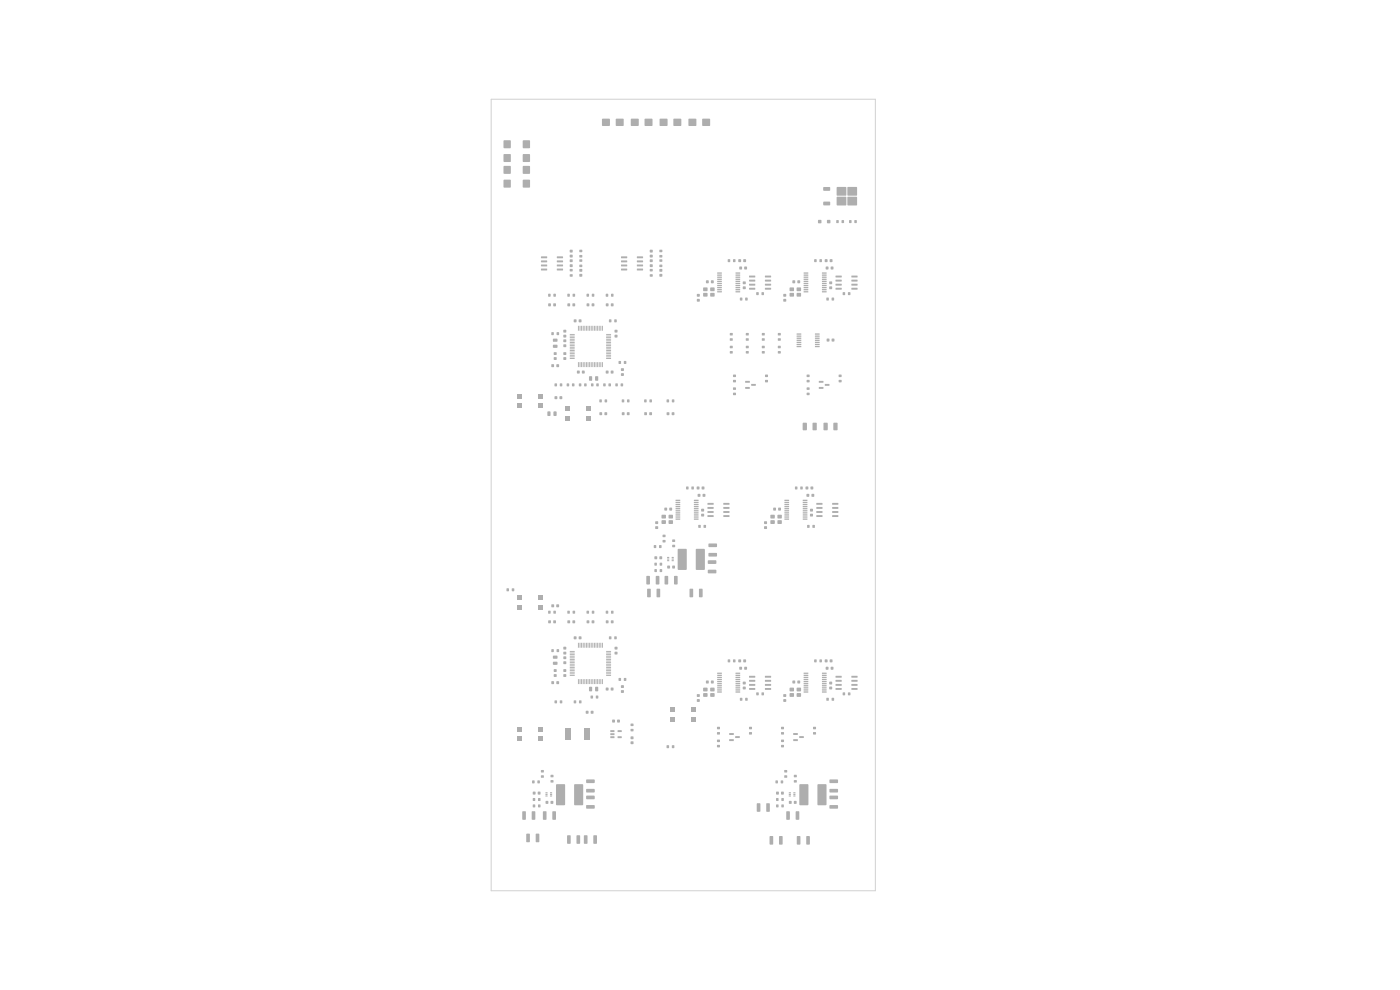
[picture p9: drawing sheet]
<svg xmlns="http://www.w3.org/2000/svg" width="297mm" height="210mm" viewBox="0 0 297 210" stroke-linecap="round" stroke-linejoin="round" font-family="sans-serif">
<g fill="#bbaaa4">
<path d="M165.7 155.3h.6v.5h-.6z"/>
<path d="M165.7 154.2h.6v.5h-.6z"/>
<path d="M141.4 158.1h.5v.6h-.5z"/>
<path d="M142.6 158.1h.4v.6h-.4z"/>
<path d="M119.5 75.8h.6v.5h-.6z"/>
<path d="M119.5 74.7h.6v.6h-.6z"/>
<path d="M117.2 172.1l.7 .1-.1 1.7-.6-.1z"/>
<path d="M115.2 172.1l.7 .1-.1 1.7-.6-.1z"/>
<path d="M117 70.5h.5v.6h-.5z"/>
<path d="M118.1 70.5h.5v.6h-.5z"/>
<path d="M117 128.2h.5v.6h-.5z"/>
<path d="M118 128.2h.6v.6h-.6z"/>
<path d="M124.4 167.4h1.7l.1 .6-1.8 .1z"/>
<path d="M124.4 165.4l1.7-.1 .1 .7-1.8 .1z"/>
<path d="M156.7 55h.5v.6h-.5z"/>
<path d="M157.7 55h.5v.6h-.5z"/>
<path d="M168.4 165.5h.6v.5h-.6z"/>
<path d="M168.4 164.4h.6v.5h-.6z"/>
<path d="M137.9 58.2h.5v.5h-.5z"/>
<path d="M137.9 57.1h.5v.4h-.5z"/>
<path d="M156.9 141.5h.5v.5h-.5z"/>
<path d="M157.9 141.5h.5v.5h-.5z"/>
<path d="M147.8 103.2h.6v.6h-.6z"/>
<path d="M148.9 103.2h.5v.6h-.5z"/>
<path d="M170.3 89.7l.9 .1-.1 1.5-.8-.1z"/>
<path d="M172.4 89.7l.9 .1-.1 1.5-.8-.1z"/>
<path d="M164.5 165.6h.5v.5h-.5z"/>
<path d="M165.7 165.6h.4v.5h-.4z"/>
<path d="M162.3 80.6h.6v.5h-.6z"/>
<path d="M162.3 79.5h.6v.5h-.6z"/>
<path d="M149.8 59.5h.5v.6h-.5z"/>
<path d="M150.9 59.5h.5v.6h-.5z"/>
<path d="M141.4 84.8h.5v.5h-.5z"/>
<path d="M142.6 84.8h.4v.5h-.4z"/>
<path d="M126.3 79.8l.6 .1-.1 .9-.5-.1z"/>
<path d="M125 79.8l.6 .1-.1 .9-.5-.1z"/>
<path d="M140 120.8h.4v.5h-.4z"/>
<path d="M138.9 120.8h.4v.5h-.4z"/>
<path d="M175.2 56.6h.5v.5h-.5z"/>
<path d="M176.3 56.6h.5v.5h-.5z"/>
<path d="M133.8 154.6h.6v.5h-.6z"/>
<path d="M133.8 153.5h.6v.5h-.6z"/>
<path d="M119.8 86.3h1v.9h-1z"/>
<path d="M124.3 86.3h1v.9h-1z"/>
<path d="M119.8 88.3h1v1h-1z"/>
<path d="M124.3 88.3h1v1h-1z"/>
<path d="M158.9 143.4h1.3v.3l-1.2 .1z"/>
<path d="M158.9 144.2h1.3v.4h-1.2z"/>
<path d="M158.9 145.1h1.3v.3l-1.2 .1z"/>
<path d="M158.9 146h1.3v.3h-1.2z"/>
<path d="M162.3 146h1.2l.1 .3h-1.3z"/>
<path d="M162.3 145.1h1.2l.1 .3-1.3 .1z"/>
<path d="M162.3 144.2h1.2l.1 .4h-1.3z"/>
<path d="M162.3 143.4h1.2l.1 .3-1.3 .1z"/>
<path d="M139.9 54.1h.6v.5h-.6z"/>
<path d="M139.9 53h.6v.5h-.6z"/>
<path d="M154.9 70.7h.5v.4h-.5z"/>
<path d="M154.9 71.8h.5v.4h-.5z"/>
<path d="M128.5 78.6h.6v.6h-.6z"/>
<path d="M129.6 78.6h.5v.6h-.5z"/>
<path d="M150.3 117.3h1.7l.1 .7-1.7 .1z"/>
<path d="M150.3 115.3h1.7l.1 .7h-1.7z"/>
<path d="M173.6 46.7h.6v.6h-.6z"/>
<path d="M175.5 46.7h.6v.6h-.6z"/>
<path d="M131.9 84.8h.5v.5h-.5z"/>
<path d="M133.1 84.8h.4v.5h-.4z"/>
<path d="M176 168.8h1.7l.1 .6-1.7 .1z"/>
<path d="M176 170.8h1.7l.1 .6-1.7 .1z"/>
<path d="M120.9 58.2h.6v.5h-.6z"/>
<path d="M120.9 57.1h.6v.4h-.6z"/>
<path d="M160.5 62h.4v.6h-.4z"/>
<path d="M161.6 62h.4v.6h-.4z"/>
<path d="M137.9 56.1h.5v.5h-.5z"/>
<path d="M137.9 55h.5v.6h-.5z"/>
<path d="M131.8 146.4h.5v.6h-.5z"/>
<path d="M131.8 145.4h.5v.5h-.5z"/>
<path d="M116.8 165.5h.6v.5h-.6z"/>
<path d="M116.8 164.4h.6v.5h-.6z"/>
<path d="M127.2 84.8h.4v.5h-.4z"/>
<path d="M128.3 84.8h.5v.5h-.5z"/>
<path d="M168.3 155.5h.9l.1 .4h-1z"/>
<path d="M168.3 156.8h.9l.1 .3-1 .1z"/>
<path d="M169.6 156.2h.9v.3l-.9 .1z"/>
<path d="M157.6 144.6h.6v.6h-.6z"/>
<path d="M157.6 145.7h.6v.5h-.6z"/>
<path d="M169 70.8l1-.1v.3h-1z"/>
<path d="M169 71.2h1v.2h-1z"/>
<path d="M169 71.6h1v.2l-1 .1z"/>
<path d="M169 72.1h1v.2h-1z"/>
<path d="M169 72.5h1v.2l-1 .1z"/>
<path d="M169 73l1-.1v.3h-1z"/>
<path d="M169 73.4h1v.2h-1z"/>
<path d="M172.9 73.4h.9l.1 .2h-1z"/>
<path d="M172.9 73l.9-.1 .1 .3h-1z"/>
<path d="M172.9 72.5h.9l.1 .2-1 .1z"/>
<path d="M172.9 72.1h.9l.1 .2h-1z"/>
<path d="M172.9 71.6h.9l.1 .2-1 .1z"/>
<path d="M172.9 71.2h.9l.1 .2h-1z"/>
<path d="M172.9 70.8l.9-.1 .1 .3h-1z"/>
<path d="M122.9 56.2h.6v.4h-.6z"/>
<path d="M122.9 55h.6v.5h-.6z"/>
<path d="M168.1 59.5h.6v.6h-.6z"/>
<path d="M169.2 59.5h.5v.6h-.5z"/>
<path d="M158.3 71.8h.5v.4h-.5z"/>
<path d="M158.3 70.7h.5v.4h-.5z"/>
<path d="M131.8 54.4h1.2l.1 .3-1.3 .1z"/>
<path d="M131.8 55.3h1.2l.1 .3h-1.3z"/>
<path d="M131.8 56.1h1.2l.1 .4h-1.3z"/>
<path d="M131.8 57h1.2l.1 .3-1.3 .1z"/>
<path d="M135.1 57h1.3v.3l-1.2 .1z"/>
<path d="M135.1 56.1h1.3v.4h-1.2z"/>
<path d="M135.1 55.3h1.3v.3h-1.2z"/>
<path d="M135.1 54.4h1.3v.3l-1.2 .1z"/>
<path d="M178.8 62h.5v.6h-.5z"/>
<path d="M179.9 62h.5v.6h-.5z"/>
<path d="M155.5 83.3h.6v.5h-.6z"/>
<path d="M155.5 82.2h.6v.5h-.6z"/>
<path d="M176 167.4h1.7l.1 .6-1.7 .1z"/>
<path d="M176 165.4l1.7-.1 .1 .7-1.7 .1z"/>
<path d="M125.9 177.2l.7 .1-.1 1.7-.6-.1z"/>
<path d="M123.9 177.2l.7 .1-.1 1.7-.6-.1z"/>
<path d="M172.5 155.3h.6v.5h-.6z"/>
<path d="M172.5 154.2h.6v.5h-.6z"/>
<path d="M177.4 46.7h.5v.6h-.5z"/>
<path d="M178.6 46.7h.4v.6h-.4z"/>
<path d="M116.2 87.3l.6 .1-.1 .8-.6-.1z"/>
<path d="M117.5 87.3l.6 .1-.1 .8-.6-.1z"/>
<path d="M131.8 79.2h.5v.5h-.5z"/>
<path d="M131.8 78.1h.5v.6h-.5z"/>
<path d="M116.3 131.6h.5v.6h-.5z"/>
<path d="M117.4 131.6h.5v.6h-.5z"/>
<path d="M131.3 76.6h.4v.6h-.4z"/>
<path d="M132.4 76.6h.4v.6h-.4z"/>
<path d="M171.9 108h.5v.5h-.5z"/>
<path d="M171.9 109h.5v.5h-.5z"/>
<path d="M177.5 39.7h2v1.8h-2z"/>
<path d="M177.5 41.8h2v1.7h-2z"/>
<path d="M179.8 39.7h2v1.8h-2z"/>
<path d="M179.8 41.8h2v1.7h-2z"/>
<path d="M174.7 39.7h1.3l.1 .7-1.4 .1z"/>
<path d="M174.7 42.8h1.3l.1 .7-1.4 .1z"/>
<path d="M116.3 64.4h.5v.5h-.5z"/>
<path d="M117.4 64.4h.5v.5h-.5z"/>
<path d="M131.3 143.8h.4v.6h-.4z"/>
<path d="M132.4 143.8h.4v.6h-.4z"/>
<path d="M152.1 155.3h.6v.5h-.6z"/>
<path d="M152.1 154.2h.6v.5h-.6z"/>
<path d="M168.7 103.2h.4v.6h-.4z"/>
<path d="M169.8 103.2h.5v.6h-.5z"/>
<path d="M116.7 168.8l.4-.1v.2l-.4 .1z"/>
<path d="M116.7 168.4h.4v.2h-.4z"/>
<path d="M116.7 168.1h.4v.2h-.4z"/>
<path d="M115.7 168.1h.4l.1 .2h-.5z"/>
<path d="M115.7 168.4h.4l.1 .2h-.5z"/>
<path d="M115.7 168.8l.4-.1 .1 .2-.5 .1z"/>
<path d="M124.5 64.4h.5v.5h-.5z"/>
<path d="M125.5 64.4h.6v.5h-.6z"/>
<path d="M141.5 87.5h.5v.5h-.5z"/>
<path d="M142.5 87.5h.5v.5h-.5z"/>
<path d="M160.5 146.9h.4v.6h-.4z"/>
<path d="M161.6 146.9h.4v.6h-.4z"/>
<path d="M133.9 25.2h1.6v1.5h-1.6z"/>
<path d="M136.8 25.2h1.6v1.5h-1.6z"/>
<path d="M142.6 115.6h.6v.5h-.6z"/>
<path d="M142.6 114.5h.6v.4h-.6z"/>
<path d="M122.9 54.1h.6v.5h-.6z"/>
<path d="M122.9 53h.6v.5h-.6z"/>
<path d="M171.1 104.8h.5v.6h-.5z"/>
<path d="M172.2 104.8h.5v.6h-.5z"/>
<path d="M106.9 35.2h1.4v1.6h-1.4z"/>
<path d="M106.9 38.2h1.4v1.6h-1.4z"/>
<path d="M139.9 58.1h.6v.6h-.6z"/>
<path d="M139.9 57.1h.6v.5h-.6z"/>
<path d="M175 55h.5v.6h-.5z"/>
<path d="M176.1 55h.5v.6h-.5z"/>
<path d="M122.4 78.6h.6v.6h-.6z"/>
<path d="M123.5 78.6h.5v.6h-.5z"/>
<path d="M171.2 83.3h.5v.5h-.5z"/>
<path d="M171.2 82.2h.5v.5h-.5z"/>
<path d="M175.9 144.6h.6v.6h-.6z"/>
<path d="M175.9 145.7h.6v.5h-.6z"/>
<path d="M161.6 74.5h.6v.5h-.6z"/>
<path d="M161.6 73.4h.6v.4h-.6z"/>
<path d="M139.3 124.9l.7 .1v1.7l-.7-.1z"/>
<path d="M137.3 124.9l.7 .1v1.7l-.7-.1z"/>
<path d="M140.6 114.6h.6v.4h-.6z"/>
<path d="M140.6 113.5h.6v.4h-.6z"/>
<path d="M109.6 126.3h1v1h-1z"/>
<path d="M114.1 126.3h1v1h-1z"/>
<path d="M109.6 128.4h1v.9h-1z"/>
<path d="M114.1 128.4h1v.9h-1z"/>
<path d="M137.9 54.1h.5v.5h-.5z"/>
<path d="M137.9 53h.5v.5h-.5z"/>
<path d="M124.5 62.3h.4v.6h-.4z"/>
<path d="M125.6 62.3h.4v.6h-.4z"/>
<path d="M148.8 108h.5v.5h-.5z"/>
<path d="M148.8 109h.5v.5h-.5z"/>
<path d="M148 104.8h.6v.6h-.6z"/>
<path d="M149.1 104.8h.5v.6h-.5z"/>
<path d="M124.5 131.6h.5v.6h-.5z"/>
<path d="M125.5 131.6h.6v.6h-.6z"/>
<path d="M165 74.5h.6v.5h-.6z"/>
<path d="M165 73.4h.6v.4h-.6z"/>
<path d="M120.9 54.1h.6v.5h-.6z"/>
<path d="M120.9 53h.6v.5h-.6z"/>
<path d="M168.3 168.8l.4-.1 .1 .2-.5 .1z"/>
<path d="M168.3 168.4h.4l.1 .2h-.5z"/>
<path d="M168.3 168.1h.4l.1 .2h-.5z"/>
<path d="M167.3 168.1h.5v.2h-.4z"/>
<path d="M167.3 168.4h.5v.2h-.4z"/>
<path d="M167.3 168.8l.5-.1v.2l-.4 .1z"/>
<path d="M158.9 155.3h.6v.5h-.6z"/>
<path d="M158.9 154.2h.6v.5h-.6z"/>
<path d="M107.5 124.8h.4v.6h-.4z"/>
<path d="M108.6 124.8h.5v.6h-.5z"/>
<path d="M121.7 135h.6v.6h-.6z"/>
<path d="M122.8 135h.5v.6h-.5z"/>
<path d="M127.2 87.5h.5v.5h-.5z"/>
<path d="M128.3 87.5h.5v.5h-.5z"/>
<path d="M125.3 147.6h.5v.5h-.5z"/>
<path d="M126.4 147.6h.5v.5h-.5z"/>
<path d="M116.8 169.9h.5v.6h-.5z"/>
<path d="M115.8 169.9h.5v.6h-.5z"/>
<path d="M162.6 170.4l.7 .1-.1 1.7-.6-.1z"/>
<path d="M160.6 170.4l.7 .1-.1 1.7-.6-.1z"/>
<path d="M143.3 106h1v.2l-.9 .1z"/>
<path d="M143.3 106.5h1v.2h-.9z"/>
<path d="M143.3 106.9h1v.2l-.9 .1z"/>
<path d="M143.3 107.4l1-.1v.3h-.9z"/>
<path d="M143.3 107.8h1v.2h-.9z"/>
<path d="M143.3 108.2h1v.2l-.9 .1z"/>
<path d="M143.3 108.7h1v.2h-.9z"/>
<path d="M143.3 109.1h1v.2l-.9 .1z"/>
<path d="M143.3 109.6l1-.1v.3h-.9z"/>
<path d="M143.3 110h1v.2h-.9z"/>
<path d="M147.2 110h1v.2h-1z"/>
<path d="M147.2 109.6l1-.1v.3h-1z"/>
<path d="M147.2 109.1h1v.2l-1 .1z"/>
<path d="M147.2 108.7h1v.2h-1z"/>
<path d="M147.2 108.2h1v.2l-1 .1z"/>
<path d="M147.2 107.8h1v.2h-1z"/>
<path d="M147.2 107.4l1-.1v.3h-1z"/>
<path d="M147.2 106.9h1v.2l-1 .1z"/>
<path d="M147.2 106.5h1v.2h-1z"/>
<path d="M147.2 106h1v.2l-1 .1z"/>
<path d="M113.1 169.3h.4v.6h-.4z"/>
<path d="M114.2 169.3h.4v.6h-.4z"/>
<path d="M128 81.4h.5v.5h-.5z"/>
<path d="M129.1 81.4h.5v.5h-.5z"/>
<path d="M180.2 46.7h.4v.6h-.4z"/>
<path d="M181.3 46.7h.4v.6h-.4z"/>
<path d="M143.8 116.5l1.7-.1 .2 .2v4.1l-.2 .2h-1.5l-.2-.1z"/>
<path d="M147.7 116.5l1.6-.1 .2 .2v4.1l-.1 .2h-1.6l-.2-.1z"/>
<path d="M157.6 59.7h.6v.6h-.6z"/>
<path d="M157.6 60.8h.6v.5h-.6z"/>
<path d="M110.9 29.8h1.5v1.6h-1.5z"/>
<path d="M110.9 32.7h1.5v1.6h-1.5z"/>
<path d="M125.4 81.4h.5v.5h-.5z"/>
<path d="M126.5 81.4h.5v.5h-.5z"/>
<path d="M119.5 140.3h.6v.5h-.6z"/>
<path d="M119.5 139.3h.6v.5h-.6z"/>
<path d="M168.4 169.9h.6v.6h-.6z"/>
<path d="M167.4 169.9h.5v.6h-.5z"/>
<path d="M129.2 67.8h.5v.5h-.5z"/>
<path d="M130.3 67.8h.5v.5h-.5z"/>
<path d="M121.7 67.8h.6v.5h-.6z"/>
<path d="M122.8 67.8h.5v.5h-.5z"/>
<path d="M148.2 111.4h.4v.5h-.4z"/>
<path d="M149.3 111.4h.4v.5h-.4z"/>
<path d="M163.5 110.4h.8v.7h-.8z"/>
<path d="M165 110.4h.8v.7h-.8z"/>
<path d="M165 109.2h.8v.7h-.8z"/>
<path d="M163.5 109.2h.8v.7h-.8z"/>
<path d="M174.7 89.7l.9 .1-.1 1.5-.8-.1z"/>
<path d="M176.8 89.7l.9 .1-.1 1.5-.8-.1z"/>
<path d="M124.5 129.6h.4v.5h-.4z"/>
<path d="M125.6 129.6h.4v.5h-.4z"/>
<path d="M177.9 80.6h.6v.5h-.6z"/>
<path d="M177.9 79.5h.6v.5h-.6z"/>
<path d="M120.9 138.1h1v.1l-1 .1z"/>
<path d="M120.9 138.4h1v.2h-1z"/>
<path d="M120.9 138.8h1v.1l-1 .1z"/>
<path d="M120.9 139.1h1v.2h-1z"/>
<path d="M120.9 139.5l1-.1v.2h-1z"/>
<path d="M120.9 139.8h1v.1l-1 .1z"/>
<path d="M120.9 140.1h1v.2h-1z"/>
<path d="M120.9 140.5h1v.1l-1 .1z"/>
<path d="M120.9 140.8h1v.2h-1z"/>
<path d="M120.9 141.2l1-.1v.2h-1z"/>
<path d="M120.9 141.5h1v.1l-1 .1z"/>
<path d="M120.9 141.8h1v.2h-1z"/>
<path d="M120.9 142.2h1v.1l-1 .1z"/>
<path d="M120.9 142.5h1v.2h-1z"/>
<path d="M120.9 142.9l1-.1v.2h-1z"/>
<path d="M120.9 143.2h1v.1l-1 .1z"/>
<path d="M122.6 144.1h.2v1h-.2z"/>
<path d="M123 144.1h.1v1h-.2z"/>
<path d="M123.3 144.1h.2l-.1 1h-.1z"/>
<path d="M123.6 144.1h.2v1h-.2z"/>
<path d="M124 144.1h.2l-.1 1h-.1z"/>
<path d="M124.3 144.1h.2v1h-.2z"/>
<path d="M124.7 144.1h.1v1h-.2z"/>
<path d="M125 144.1h.2l-.1 1h-.1z"/>
<path d="M125.3 144.1h.2v1h-.2z"/>
<path d="M125.7 144.1h.2l-.1 1h-.1z"/>
<path d="M126 144.1h.2v1h-.2z"/>
<path d="M126.4 144.1h.1v1h-.2z"/>
<path d="M126.7 144.1h.2l-.1 1h-.1z"/>
<path d="M127 144.1h.2v1h-.2z"/>
<path d="M127.4 144.1h.2l-.1 1h-.1z"/>
<path d="M127.7 144.1h.2v1h-.2z"/>
<path d="M128.6 143.2h1v.1l-1 .1z"/>
<path d="M128.6 142.9l1-.1v.2h-1z"/>
<path d="M128.6 142.5h1v.2h-1z"/>
<path d="M128.6 142.2h1v.1l-1 .1z"/>
<path d="M128.6 141.8h1v.2h-1z"/>
<path d="M128.6 141.5h1v.1l-1 .1z"/>
<path d="M128.6 141.2l1-.1v.2h-1z"/>
<path d="M128.6 140.8h1v.2h-1z"/>
<path d="M128.6 140.5h1v.1l-1 .1z"/>
<path d="M128.6 140.1h1v.2h-1z"/>
<path d="M128.6 139.8h1v.1l-1 .1z"/>
<path d="M128.6 139.5l1-.1v.2h-1z"/>
<path d="M128.6 139.1h1v.2h-1z"/>
<path d="M128.6 138.8h1v.1l-1 .1z"/>
<path d="M128.6 138.4h1v.2h-1z"/>
<path d="M128.6 138.1h1v.1l-1 .1z"/>
<path d="M127.7 136.4h.2v1h-.2z"/>
<path d="M127.4 136.4h.2l-.1 1h-.1z"/>
<path d="M127 136.4h.2v1h-.2z"/>
<path d="M126.7 136.4h.2l-.1 1h-.1z"/>
<path d="M126.4 136.4h.1v1h-.2z"/>
<path d="M126 136.4h.2v1h-.2z"/>
<path d="M125.7 136.4h.2l-.1 1h-.1z"/>
<path d="M125.3 136.4h.2v1h-.2z"/>
<path d="M125 136.4h.2l-.1 1h-.1z"/>
<path d="M124.7 136.4h.1v1h-.2z"/>
<path d="M124.3 136.4h.2v1h-.2z"/>
<path d="M124 136.4h.2l-.1 1h-.1z"/>
<path d="M123.6 136.4h.2v1h-.2z"/>
<path d="M123.3 136.4h.2l-.1 1h-.1z"/>
<path d="M123 136.4h.1v1h-.2z"/>
<path d="M122.6 136.4h.2v1h-.2z"/>
<path d="M112.9 165.6h.5v.5h-.5z"/>
<path d="M114 165.6h.5v.5h-.5z"/>
<path d="M177.3 143.4h1.2l.1 .3-1.3 .1z"/>
<path d="M177.3 144.2h1.2l.1 .4h-1.3z"/>
<path d="M177.3 145.1h1.2l.1 .3-1.3 .1z"/>
<path d="M177.3 146h1.2l.1 .3h-1.3z"/>
<path d="M180.6 146h1.3v.3h-1.2z"/>
<path d="M180.6 145.1h1.3v.3l-1.2 .1z"/>
<path d="M180.6 144.2h1.3v.4h-1.2z"/>
<path d="M180.6 143.4h1.3v.3l-1.2 .1z"/>
<path d="M171.2 80.6h.5v.5h-.5z"/>
<path d="M171.2 79.5h.5v.5h-.5z"/>
<path d="M166.4 164.5h.6v.5h-.6z"/>
<path d="M166.4 163.4h.6v.4h-.6z"/>
<path d="M139 110.6h.6v.5h-.6z"/>
<path d="M139 111.7h.6v.5h-.6z"/>
<path d="M120.4 131.6h.5v.6h-.5z"/>
<path d="M121.5 131.6h.5v.6h-.5z"/>
<path d="M166.2 62.4h.6v.5h-.6z"/>
<path d="M166.2 63.4h.6v.6h-.6z"/>
<path d="M119.5 138.3h.6v.5h-.6z"/>
<path d="M119.5 137.2h.6v.6h-.6z"/>
<path d="M165.7 158h.6v.5h-.6z"/>
<path d="M165.7 156.9h.6v.5h-.6z"/>
<path d="M146.1 25.2h1.6v1.5h-1.6z"/>
<path d="M149 25.2h1.6v1.5h-1.6z"/>
<path d="M139.2 122.2l.7 .1-.1 1.7-.7-.1z"/>
<path d="M137.2 122.2l.7 .1-.1 1.7-.7-.1z"/>
<path d="M152.1 158h.6v.5h-.6z"/>
<path d="M152.1 156.9h.6v.5h-.6z"/>
<path d="M175.3 63.2h.5v.5h-.5z"/>
<path d="M176.5 63.2h.4v.5h-.4z"/>
<path d="M167.5 147.1h.9v.7h-.9z"/>
<path d="M169 147.1h.9v.7h-.9z"/>
<path d="M169 145.9h.9v.7h-.9z"/>
<path d="M167.5 145.9h.9v.7h-.9z"/>
<path d="M129.5 154.9h.8l.1 .3-.9 .1z"/>
<path d="M129.5 155.6l.8-.1 .1 .4h-.9z"/>
<path d="M129.5 156.2h.8l.1 .3-.9 .1z"/>
<path d="M131 156.2h.8l.1 .3-.8 .1z"/>
<path d="M131 154.9h.8l.1 .3-.8 .1z"/>
<path d="M136.7 84.8h.5v.5h-.5z"/>
<path d="M137.8 84.8h.5v.5h-.5z"/>
<path d="M165 70.7h.6v.4h-.6z"/>
<path d="M165 71.8h.6v.4h-.6z"/>
<path d="M121.7 148.6h.5v.6h-.5z"/>
<path d="M122.9 148.6h.4v.6h-.4z"/>
<path d="M165.3 177.4h.7l-.1 1.8-.6-.1z"/>
<path d="M163.3 177.4h.7l-.1 1.8-.6-.1z"/>
<path d="M178.8 146.9h.5v.6h-.5z"/>
<path d="M179.9 146.9h.5v.6h-.5z"/>
<path d="M154.4 139.9h.5v.6h-.5z"/>
<path d="M155.5 139.9h.5v.6h-.5z"/>
<path d="M157 63.2h.5v.5h-.5z"/>
<path d="M158.1 63.2h.5v.5h-.5z"/>
<path d="M142.6 120h.6v.6h-.6z"/>
<path d="M141.6 120h.5v.6h-.5z"/>
<path d="M164.7 169.3h.4v.6h-.4z"/>
<path d="M165.8 169.3h.5v.6h-.5z"/>
<path d="M128.5 145.9h.6v.5h-.6z"/>
<path d="M129.6 145.9h.5v.5h-.5z"/>
<path d="M168.1 144.4h.6v.6h-.6z"/>
<path d="M169.2 144.4h.5v.6h-.5z"/>
<path d="M150.1 106.7h1.2l.1 .3-1.3 .1z"/>
<path d="M150.1 107.6h1.2l.1 .3h-1.3z"/>
<path d="M150.1 108.4h1.2l.1 .3-1.3 .1z"/>
<path d="M150.1 109.3h1.2l.1 .3-1.3 .1z"/>
<path d="M153.5 109.3h1.2l.1 .3-1.3 .1z"/>
<path d="M153.5 108.4h1.2l.1 .3-1.3 .1z"/>
<path d="M153.5 107.6h1.2l.1 .3h-1.3z"/>
<path d="M153.5 106.7h1.2l.1 .3-1.3 .1z"/>
<path d="M118 166.4l1.7-.1 .2 .2v4.1l-.2 .2h-1.6l-.1-.1z"/>
<path d="M121.9 166.4l1.6-.1 .2 .2v4.1l-.1 .2h-1.6l-.2-.1z"/>
<path d="M142.5 118.8h.4v.2h-.4z"/>
<path d="M142.5 118.5h.4v.2h-.4z"/>
<path d="M142.5 118.2l.4-.1v.2l-.4 .1z"/>
<path d="M141.5 118.2l.4-.1 .1 .2-.4 .1z"/>
<path d="M141.5 118.5h.4l.1 .2h-.4z"/>
<path d="M141.5 118.8h.4l.1 .2h-.4z"/>
<path d="M158.3 74.5h.5v.5h-.5z"/>
<path d="M158.3 73.4h.5v.4h-.5z"/>
<path d="M117.7 84.1h.5v.5h-.5z"/>
<path d="M118.7 84.1h.5v.5h-.5z"/>
<path d="M119.5 73.1h.6v.5h-.6z"/>
<path d="M119.5 72h.6v.5h-.6z"/>
<path d="M133.8 157.3h.6v.5h-.6z"/>
<path d="M133.8 156.2h.6v.6h-.6z"/>
<path d="M149.8 144.4h.5v.6h-.5z"/>
<path d="M150.9 144.4h.5v.6h-.5z"/>
<path d="M155.5 80.6h.6v.5h-.6z"/>
<path d="M155.5 79.5h.6v.5h-.6z"/>
<path d="M120.3 81.4h.4v.5h-.4z"/>
<path d="M121.4 81.4h.4v.5h-.4z"/>
<path d="M173.2 106.7h1.2l.1 .3-1.3 .1z"/>
<path d="M173.2 107.6h1.2l.1 .3h-1.3z"/>
<path d="M173.2 108.4h1.2l.1 .3-1.3 .1z"/>
<path d="M173.2 109.3h1.2l.1 .3-1.3 .1z"/>
<path d="M176.6 109.3h1.2v.3l-1.2 .1z"/>
<path d="M176.6 108.4h1.2v.3l-1.2 .1z"/>
<path d="M176.6 107.6h1.2v.3h-1.2z"/>
<path d="M176.6 106.7h1.2v.3l-1.2 .1z"/>
<path d="M143 122.2l.7 .1v1.7l-.7-.1z"/>
<path d="M141 122.2l.7 .1v1.7l-.7-.1z"/>
<path d="M109.6 83.5h1v1h-1z"/>
<path d="M114.1 83.5h1v1h-1z"/>
<path d="M109.6 85.6h1v.9h-1z"/>
<path d="M114.1 85.6h1v.9h-1z"/>
<path d="M117 77.3h.5v.5h-.5z"/>
<path d="M118.1 77.3h.5v.5h-.5z"/>
<path d="M114.2 170.7h.4v.5h-.4z"/>
<path d="M113.1 170.7h.4v.5h-.4z"/>
<path d="M147.9 62.4h.5v.5h-.5z"/>
<path d="M147.9 63.4h.5v.6h-.5z"/>
<path d="M165.8 170.7h.5v.5h-.5z"/>
<path d="M164.7 170.7h.4v.5h-.4z"/>
<path d="M125 145.7l.6 .1-.1 .8h-.5z"/>
<path d="M126.3 145.7l.6 .1-.1 .8h-.5z"/>
<path d="M113.1 168h.5v.5h-.5z"/>
<path d="M114.1 168h.5v.5h-.5z"/>
<path d="M173.7 80.8h.9l.1 .3-.9 .1z"/>
<path d="M173.7 82.1h.9l.1 .3-.9 .1z"/>
<path d="M175 81.5l.9-.1 .1 .4h-1z"/>
<path d="M140 25.2h1.6v1.5h-1.6z"/>
<path d="M142.9 25.2h1.6v1.5h-1.6z"/>
<path d="M128.5 129.6h.5v.5h-.5z"/>
<path d="M129.7 129.6h.4v.5h-.4z"/>
<path d="M110.9 35.2h1.5v1.6h-1.5z"/>
<path d="M110.9 38.2h1.5v1.6h-1.5z"/>
<path d="M120.4 62.3h.4v.6h-.4z"/>
<path d="M121.5 62.3h.5v.6h-.5z"/>
<path d="M175.9 59.7h.6v.6h-.6z"/>
<path d="M175.9 60.8h.6v.5h-.6z"/>
<path d="M138.9 118h.5v.6h-.5z"/>
<path d="M139.9 118h.5v.6h-.5z"/>
<path d="M119.5 143h.6v.6h-.6z"/>
<path d="M119.5 142h.6v.5h-.6z"/>
<path d="M164.1 107.7h.5v.6h-.5z"/>
<path d="M165.1 107.7h.5v.6h-.5z"/>
<path d="M122.3 177.2l.8 .1-.1 1.7-.7-.1z"/>
<path d="M120.3 177.2l.8 .1-.1 1.7-.7-.1z"/>
<path d="M175.4 71.9h.5v.5h-.5z"/>
<path d="M176.5 71.9h.5v.5h-.5z"/>
<path d="M117.7 148.6h.4v.6h-.4z"/>
<path d="M118.8 148.6h.5v.6h-.5z"/>
<path d="M175.3 148.1h.5v.5h-.5z"/>
<path d="M176.5 148.1h.4v.5h-.4z"/>
<path d="M161.6 71.8h.6v.4h-.6z"/>
<path d="M161.6 70.7h.6v.4h-.6z"/>
<path d="M166.2 147.3h.6v.5h-.6z"/>
<path d="M166.2 148.3h.6v.6h-.6z"/>
<path d="M158.9 58.5h1.3v.3l-1.2 .1z"/>
<path d="M158.9 59.3h1.3v.4h-1.2z"/>
<path d="M158.9 60.2h1.3v.3l-1.2 .1z"/>
<path d="M158.9 61.1h1.3v.3h-1.2z"/>
<path d="M162.3 61.1h1.2l.1 .3h-1.3z"/>
<path d="M162.3 60.2h1.2l.1 .3-1.3 .1z"/>
<path d="M162.3 59.3h1.2l.1 .4h-1.3z"/>
<path d="M162.3 58.5h1.2l.1 .3-1.3 .1z"/>
<path d="M152.2 57.8h.9v.2l-.9 .1z"/>
<path d="M152.2 58.2h.9v.3h-.9z"/>
<path d="M152.2 58.7h.9v.2h-.9z"/>
<path d="M152.2 59.1h.9v.2l-.9 .1z"/>
<path d="M152.2 59.6h.9v.2h-.9z"/>
<path d="M152.2 60h.9v.2l-.9 .1z"/>
<path d="M152.2 60.5l.9-.1v.3h-.9z"/>
<path d="M152.2 60.9h.9v.2h-.9z"/>
<path d="M152.2 61.3h.9v.2l-.9 .1z"/>
<path d="M152.2 61.8h.9v.2h-.9z"/>
<path d="M156 61.8h1v.2h-.9z"/>
<path d="M156 61.3h1v.2l-.9 .1z"/>
<path d="M156 60.9h1v.2h-.9z"/>
<path d="M156 60.5l1-.1v.3h-.9z"/>
<path d="M156 60h1v.2l-.9 .1z"/>
<path d="M156 59.6h1v.2h-.9z"/>
<path d="M156 59.1h1v.2l-.9 .1z"/>
<path d="M156 58.7h1v.2h-.9z"/>
<path d="M156 58.2h1v.3h-.9z"/>
<path d="M156 57.8h1v.2l-.9 .1z"/>
<path d="M128.5 62.3h.5v.6h-.5z"/>
<path d="M129.7 62.3h.4v.6h-.4z"/>
<path d="M138.7 115.7h.5v.5h-.5z"/>
<path d="M139.8 115.7h.5v.5h-.5z"/>
<path d="M170.9 103.2h.5v.6h-.5z"/>
<path d="M172 103.2h.5v.6h-.5z"/>
<path d="M166.4 106h1v.2l-1 .1z"/>
<path d="M166.4 106.5h1v.2h-1z"/>
<path d="M166.4 106.9h1v.2l-1 .1z"/>
<path d="M166.4 107.4l1-.1v.3h-1z"/>
<path d="M166.4 107.8h1v.2h-1z"/>
<path d="M166.4 108.2h1v.2l-1 .1z"/>
<path d="M166.4 108.7h1v.2h-1z"/>
<path d="M166.4 109.1h1v.2l-1 .1z"/>
<path d="M166.4 109.6l1-.1v.3h-1z"/>
<path d="M166.4 110h1v.2h-1z"/>
<path d="M170.3 110h1v.2h-1z"/>
<path d="M170.3 109.6l1-.1v.3h-1z"/>
<path d="M170.3 109.1h1v.2l-1 .1z"/>
<path d="M170.3 108.7h1v.2h-1z"/>
<path d="M170.3 108.2h1v.2l-1 .1z"/>
<path d="M170.3 107.8h1v.2h-1z"/>
<path d="M170.3 107.4l1-.1v.3h-1z"/>
<path d="M170.3 106.9h1v.2l-1 .1z"/>
<path d="M170.3 106.5h1v.2h-1z"/>
<path d="M170.3 106h1v.2l-1 .1z"/>
<path d="M117.5 75.8h.6v.5h-.6z"/>
<path d="M117.5 74.7h.6v.6h-.6z"/>
<path d="M129.2 135h.5v.6h-.5z"/>
<path d="M130.3 135h.5v.6h-.5z"/>
<path d="M156.7 139.9h.5v.6h-.5z"/>
<path d="M157.7 139.9h.5v.6h-.5z"/>
<path d="M117.3 140.4h.9l.1 .5-.9 .1z"/>
<path d="M117.3 139.1h.9l.1 .5-.9 .1z"/>
<path d="M172.8 139.9h.4v.6h-.4z"/>
<path d="M173.9 139.9h.4v.6h-.4z"/>
<path d="M122.8 81.4h.5v.5h-.5z"/>
<path d="M124 81.4h.4v.5h-.4z"/>
<path d="M157 148.1h.5v.5h-.5z"/>
<path d="M158.1 148.1h.5v.5h-.5z"/>
<path d="M177.3 58.5h1.2l.1 .3-1.3 .1z"/>
<path d="M177.3 59.3h1.2l.1 .4h-1.3z"/>
<path d="M177.3 60.2h1.2l.1 .3-1.3 .1z"/>
<path d="M177.3 61.1h1.2l.1 .3h-1.3z"/>
<path d="M180.6 61.1h1.3v.3h-1.2z"/>
<path d="M180.6 60.2h1.3v.3l-1.2 .1z"/>
<path d="M180.6 59.3h1.3v.4h-1.2z"/>
<path d="M180.6 58.5h1.3v.3l-1.2 .1z"/>
<path d="M131.9 87.5h.6v.5h-.6z"/>
<path d="M133 87.5h.5v.5h-.5z"/>
<path d="M117.5 143h.6v.6h-.6z"/>
<path d="M117.5 142h.6v.5h-.6z"/>
<path d="M156.9 56.6h.5v.5h-.5z"/>
<path d="M157.9 56.6h.5v.5h-.5z"/>
<path d="M128.6 131.6h.5v.6h-.5z"/>
<path d="M129.6 131.6h.5v.6h-.5z"/>
<path d="M175 139.9h.5v.6h-.5z"/>
<path d="M176.1 139.9h.5v.6h-.5z"/>
<path d="M130.4 138.3h.6v.5h-.6z"/>
<path d="M130.4 137.2h.6v.6h-.6z"/>
<path d="M158.1 80.8h.9l.1 .3-1 .1z"/>
<path d="M158.1 82.1h.9l.1 .3-1 .1z"/>
<path d="M159.4 81.5l.9-.1v.4h-.9z"/>
<path d="M116.3 129.6h.5v.5h-.5z"/>
<path d="M117.4 129.6h.5v.5h-.5z"/>
<path d="M142.2 150.1h1v1h-1z"/>
<path d="M146.7 150.1h1v1h-1z"/>
<path d="M142.2 152.1h1v1h-1z"/>
<path d="M146.7 152.1h1v1h-1z"/>
<path d="M120.9 70.9l1-.1v.2h-1z"/>
<path d="M120.9 71.2h1v.1l-1 .1z"/>
<path d="M120.9 71.5h1v.2h-1z"/>
<path d="M120.9 71.9h1v.1l-1 .1z"/>
<path d="M120.9 72.2h1v.2h-1z"/>
<path d="M120.9 72.6l1-.1v.2h-1z"/>
<path d="M120.9 72.9h1v.1l-1 .1z"/>
<path d="M120.9 73.2h1v.2h-1z"/>
<path d="M120.9 73.6h1v.1l-1 .1z"/>
<path d="M120.9 73.9h1v.2h-1z"/>
<path d="M120.9 74.3l1-.1v.2h-1z"/>
<path d="M120.9 74.6h1v.1l-1 .1z"/>
<path d="M120.9 74.9h1v.2h-1z"/>
<path d="M120.9 75.3h1v.1l-1 .1z"/>
<path d="M120.9 75.6h1v.2h-1z"/>
<path d="M120.9 76l1-.1v.2h-1z"/>
<path d="M122.6 76.8l.2 .1v1l-.2-.1z"/>
<path d="M123 76.8l.1 .1v1l-.2-.1z"/>
<path d="M123.3 76.8l.2 .1-.1 1-.1-.1z"/>
<path d="M123.6 76.8l.2 .1v1l-.2-.1z"/>
<path d="M124 76.8l.2 .1-.1 1-.1-.1z"/>
<path d="M124.3 76.8l.2 .1v1l-.2-.1z"/>
<path d="M124.7 76.8l.1 .1v1l-.2-.1z"/>
<path d="M125 76.8l.2 .1-.1 1-.1-.1z"/>
<path d="M125.3 76.8l.2 .1v1l-.2-.1z"/>
<path d="M125.7 76.8l.2 .1-.1 1-.1-.1z"/>
<path d="M126 76.8l.2 .1v1l-.2-.1z"/>
<path d="M126.4 76.8l.1 .1v1l-.2-.1z"/>
<path d="M126.7 76.8l.2 .1-.1 1-.1-.1z"/>
<path d="M127 76.8l.2 .1v1l-.2-.1z"/>
<path d="M127.4 76.8l.2 .1-.1 1-.1-.1z"/>
<path d="M127.7 76.8l.2 .1v1l-.2-.1z"/>
<path d="M128.6 76l1-.1v.2h-1z"/>
<path d="M128.6 75.6h1v.2h-1z"/>
<path d="M128.6 75.3h1v.1l-1 .1z"/>
<path d="M128.6 74.9h1v.2h-1z"/>
<path d="M128.6 74.6h1v.1l-1 .1z"/>
<path d="M128.6 74.3l1-.1v.2h-1z"/>
<path d="M128.6 73.9h1v.2h-1z"/>
<path d="M128.6 73.6h1v.1l-1 .1z"/>
<path d="M128.6 73.2h1v.2h-1z"/>
<path d="M128.6 72.9h1v.1l-1 .1z"/>
<path d="M128.6 72.6l1-.1v.2h-1z"/>
<path d="M128.6 72.2h1v.2h-1z"/>
<path d="M128.6 71.9h1v.1l-1 .1z"/>
<path d="M128.6 71.5h1v.2h-1z"/>
<path d="M128.6 71.2h1v.1l-1 .1z"/>
<path d="M128.6 70.9l1-.1v.2h-1z"/>
<path d="M127.7 69.1l.2 .1v1l-.2-.1z"/>
<path d="M127.4 69.1l.2 .1-.1 1-.1-.1z"/>
<path d="M127 69.1l.2 .1v1l-.2-.1z"/>
<path d="M126.7 69.1l.2 .1-.1 1-.1-.1z"/>
<path d="M126.4 69.1l.1 .1v1l-.2-.1z"/>
<path d="M126 69.1l.2 .1v1l-.2-.1z"/>
<path d="M125.7 69.1l.2 .1-.1 1-.1-.1z"/>
<path d="M125.3 69.1l.2 .1v1l-.2-.1z"/>
<path d="M125 69.1l.2 .1-.1 1-.1-.1z"/>
<path d="M124.7 69.1l.1 .1v1l-.2-.1z"/>
<path d="M124.3 69.1l.2 .1v1l-.2-.1z"/>
<path d="M124 69.1l.2 .1-.1 1-.1-.1z"/>
<path d="M123.6 69.1l.2 .1v1l-.2-.1z"/>
<path d="M123.3 69.1l.2 .1-.1 1-.1-.1z"/>
<path d="M123 69.1l.1 .1v1l-.2-.1z"/>
<path d="M122.6 69.1l.2 .1v1l-.2-.1z"/>
<path d="M113.7 176.9h.7l-.1 1.8-.6-.1z"/>
<path d="M111.7 176.9h.7l-.1 1.8-.7-.1z"/>
<path d="M154.9 74.5h.5v.5h-.5z"/>
<path d="M154.9 73.4h.5v.4h-.5z"/>
<path d="M164.7 168h.5v.5h-.5z"/>
<path d="M165.7 168h.5v.5h-.5z"/>
<path d="M149.2 62.2h.9v.7h-.9z"/>
<path d="M150.7 62.2h.9v.7h-.9z"/>
<path d="M150.7 61h.9v.7h-.9z"/>
<path d="M149.2 61h.9v.7h-.9z"/>
<path d="M154.7 155.5h.9l.1 .4h-1z"/>
<path d="M154.7 156.8h.9l.1 .3-1 .1z"/>
<path d="M156 156.2h.9v.3l-.9 .1z"/>
<path d="M171.3 111.4h.4v.5h-.4z"/>
<path d="M172.4 111.4h.4v.5h-.4z"/>
<path d="M106.9 29.8h1.4v1.6h-1.4z"/>
<path d="M106.9 32.7h1.4v1.6h-1.4z"/>
<path d="M130.4 71h.6v.6h-.6z"/>
<path d="M130.4 70h.6v.5h-.6z"/>
<path d="M124.3 150.8h.5v.6h-.5z"/>
<path d="M125.3 150.8h.6v.6h-.6z"/>
<path d="M148.3 124.9l.7 .1v1.7l-.7-.1z"/>
<path d="M146.3 124.9l.7 .1v1.7l-.7-.1z"/>
<path d="M170.5 142.7h.9l.1 .2-1 .1z"/>
<path d="M170.5 143.1h.9l.1 .3h-1z"/>
<path d="M170.5 143.6h.9l.1 .2h-1z"/>
<path d="M170.5 144h.9l.1 .2-1 .1z"/>
<path d="M170.5 144.5h.9l.1 .2h-1z"/>
<path d="M170.5 144.9h.9l.1 .2-1 .1z"/>
<path d="M170.5 145.4l.9-.1 .1 .3h-1z"/>
<path d="M170.5 145.8h.9l.1 .2h-1z"/>
<path d="M170.5 146.2h.9l.1 .2-1 .1z"/>
<path d="M170.5 146.7h.9l.1 .2h-1z"/>
<path d="M174.4 146.7h.9l.1 .2h-1z"/>
<path d="M174.4 146.2h.9l.1 .2-1 .1z"/>
<path d="M174.4 145.8h.9l.1 .2h-1z"/>
<path d="M174.4 145.4l.9-.1 .1 .3h-1z"/>
<path d="M174.4 144.9h.9l.1 .2-1 .1z"/>
<path d="M174.4 144.5h.9l.1 .2h-1z"/>
<path d="M174.4 144h.9l.1 .2-1 .1z"/>
<path d="M174.4 143.6h.9l.1 .2h-1z"/>
<path d="M174.4 143.1h.9l.1 .3h-1z"/>
<path d="M174.4 142.7h.9l.1 .2-1 .1z"/>
<path d="M119.5 71h.6v.6h-.6z"/>
<path d="M119.5 70h.6v.5h-.6z"/>
<path d="M147.9 147.3h.5v.5h-.5z"/>
<path d="M147.9 148.3h.5v.6h-.5z"/>
<path d="M109.6 154.2h1v.9h-1z"/>
<path d="M114.1 154.2h1v.9h-1z"/>
<path d="M109.6 156.2h1v1h-1z"/>
<path d="M114.1 156.2h1v1h-1z"/>
<path d="M169.6 166.4l1.7-.1 .2 .2v4.1l-.1 .2h-1.6l-.2-.1z"/>
<path d="M173.5 166.4l1.7-.1 .1 .2v4.1l-.1 .2h-1.6l-.2-.1z"/>
<path d="M117.7 81.4h.4v.5h-.4z"/>
<path d="M118.8 81.4h.5v.5h-.5z"/>
<path d="M168.8 172.1l.8 .1-.1 1.7-.7-.1z"/>
<path d="M166.8 172.1l.8 .1-.1 1.7-.7-.1z"/>
<path d="M117.3 73.2l.9-.1 .1 .6-.9 .1z"/>
<path d="M117.3 71.9l.9-.1 .1 .6-.9 .1z"/>
<path d="M114.8 164.5h.5v.5h-.5z"/>
<path d="M114.8 163.4h.5v.4h-.5z"/>
<path d="M150.2 118.9h1.7l.1 .6-1.7 .1z"/>
<path d="M150.2 120.9h1.7l.1 .6-1.7 .1z"/>
<path d="M154.4 55h.5v.6h-.5z"/>
<path d="M155.5 55h.5v.6h-.5z"/>
<path d="M120.4 129.6h.4v.5h-.4z"/>
<path d="M121.5 129.6h.5v.5h-.5z"/>
<path d="M149.2 147.1h.9v.7h-.9z"/>
<path d="M150.7 147.1h.9v.7h-.9z"/>
<path d="M150.7 145.9h.9v.7h-.9z"/>
<path d="M149.2 145.9h.9v.7h-.9z"/>
<path d="M172.8 55h.4v.6h-.4z"/>
<path d="M173.9 55h.4v.6h-.4z"/>
<path d="M127.7 25.2h1.6v1.5h-1.6z"/>
<path d="M130.7 25.2h1.6v1.5h-1.6z"/>
<path d="M139.9 56.2h.6v.4h-.6z"/>
<path d="M139.9 55h.6v.5h-.6z"/>
<path d="M141 107.7h.5v.6h-.5z"/>
<path d="M142 107.7h.5v.6h-.5z"/>
<path d="M116.3 62.3h.5v.6h-.5z"/>
<path d="M117.4 62.3h.5v.6h-.5z"/>
<path d="M124.4 168.8h1.7l.1 .6-1.8 .1z"/>
<path d="M124.4 170.8h1.7l.1 .6-1.8 .1z"/>
<path d="M152.2 142.7h.9v.2l-.9 .1z"/>
<path d="M152.2 143.1h.9v.3h-.9z"/>
<path d="M152.2 143.6h.9v.2h-.9z"/>
<path d="M152.2 144h.9v.2l-.9 .1z"/>
<path d="M152.2 144.5h.9v.2h-.9z"/>
<path d="M152.2 144.9h.9v.2l-.9 .1z"/>
<path d="M152.2 145.4l.9-.1v.3h-.9z"/>
<path d="M152.2 145.8h.9v.2h-.9z"/>
<path d="M152.2 146.2h.9v.2l-.9 .1z"/>
<path d="M152.2 146.7h.9v.2h-.9z"/>
<path d="M156 146.7h1v.2h-.9z"/>
<path d="M156 146.2h1v.2l-.9 .1z"/>
<path d="M156 145.8h1v.2h-.9z"/>
<path d="M156 145.4l1-.1v.3h-.9z"/>
<path d="M156 144.9h1v.2l-.9 .1z"/>
<path d="M156 144.5h1v.2h-.9z"/>
<path d="M156 144h1v.2l-.9 .1z"/>
<path d="M156 143.6h1v.2h-.9z"/>
<path d="M156 143.1h1v.3h-.9z"/>
<path d="M156 142.7h1v.2l-.9 .1z"/>
<path d="M162.1 110.6h.6v.5h-.6z"/>
<path d="M162.1 111.7h.6v.5h-.6z"/>
<path d="M138.9 119.4h.4v.6h-.4z"/>
<path d="M140 119.4h.4v.6h-.4z"/>
<path d="M120.9 56.1h.6v.5h-.6z"/>
<path d="M120.9 55h.6v.6h-.6z"/>
<path d="M117 137.7h.5v.6h-.5z"/>
<path d="M118.1 137.7h.5v.6h-.5z"/>
<path d="M175.2 141.5h.5v.5h-.5z"/>
<path d="M176.3 141.5h.5v.5h-.5z"/>
<path d="M122.9 58.1h.6v.6h-.6z"/>
<path d="M122.9 57.1h.6v.5h-.6z"/>
<path d="M112.8 172.1l.8 .1-.1 1.7-.7-.1z"/>
<path d="M110.8 172.1l.8 .1-.1 1.7-.7-.1z"/>
<path d="M120 154.4h1.2v2.5h-1.2z"/>
<path d="M123.9 154.4h1.1v2.5h-1.1z"/>
<path d="M167.5 62.2h.9v.7h-.9z"/>
<path d="M169 62.2h.9v.7h-.9z"/>
<path d="M169 61h.9v.7h-.9z"/>
<path d="M167.5 61h.9v.7h-.9z"/>
<path d="M114.8 54.4h1.2l.1 .3-1.3 .1z"/>
<path d="M114.8 55.3h1.2l.1 .3h-1.3z"/>
<path d="M114.8 56.1h1.2l.1 .4h-1.3z"/>
<path d="M114.8 57h1.2l.1 .3-1.3 .1z"/>
<path d="M118.2 57h1.2v.3l-1.2 .1z"/>
<path d="M118.2 56.1h1.2v.4h-1.2z"/>
<path d="M118.2 55.3h1.2v.3h-1.2z"/>
<path d="M118.2 54.4h1.2v.3l-1.2 .1z"/>
<path d="M129.9 152.7h.5v.5h-.5z"/>
<path d="M131 152.7h.5v.5h-.5z"/>
<path d="M120.4 64.4h.5v.5h-.5z"/>
<path d="M121.5 64.4h.5v.5h-.5z"/>
<path d="M145.6 103.2h.4v.6h-.4z"/>
<path d="M146.7 103.2h.5v.6h-.5z"/>
<path d="M136.7 87.5h.5v.5h-.5z"/>
<path d="M137.8 87.5h.5v.5h-.5z"/>
<path d="M170.5 57.8h.9l.1 .2-1 .1z"/>
<path d="M170.5 58.2h.9l.1 .3h-1z"/>
<path d="M170.5 58.7h.9l.1 .2h-1z"/>
<path d="M170.5 59.1h.9l.1 .2-1 .1z"/>
<path d="M170.5 59.6h.9l.1 .2h-1z"/>
<path d="M170.5 60h.9l.1 .2-1 .1z"/>
<path d="M170.5 60.5l.9-.1 .1 .3h-1z"/>
<path d="M170.5 60.9h.9l.1 .2h-1z"/>
<path d="M170.5 61.3h.9l.1 .2-1 .1z"/>
<path d="M170.5 61.8h.9l.1 .2h-1z"/>
<path d="M174.4 61.8h.9l.1 .2h-1z"/>
<path d="M174.4 61.3h.9l.1 .2-1 .1z"/>
<path d="M174.4 60.9h.9l.1 .2h-1z"/>
<path d="M174.4 60.5l.9-.1 .1 .3h-1z"/>
<path d="M174.4 60h.9l.1 .2-1 .1z"/>
<path d="M174.4 59.6h.9l.1 .2h-1z"/>
<path d="M174.4 59.1h.9l.1 .2-1 .1z"/>
<path d="M174.4 58.7h.9l.1 .2h-1z"/>
<path d="M174.4 58.2h.9l.1 .3h-1z"/>
<path d="M174.4 57.8h.9l.1 .2-1 .1z"/>
<path d="M171.1 177.4h.7l-.1 1.8-.7-.1z"/>
<path d="M169.1 177.4h.7l-.1 1.8-.7-.1z"/>
<path d="M117 144.5h.5v.6h-.5z"/>
<path d="M118.1 144.5h.5v.6h-.5z"/>
<path d="M130.6 81.4h.4v.5h-.4z"/>
<path d="M131.7 81.4h.5v.5h-.5z"/>
<path d="M140.4 110.4h.8v.7h-.8z"/>
<path d="M141.9 110.4h.8v.7h-.8z"/>
<path d="M141.9 109.2h.8v.7h-.8z"/>
<path d="M140.4 109.2h.8v.7h-.8z"/>
<path d="M128.6 64.4h.5v.5h-.5z"/>
<path d="M129.6 64.4h.5v.5h-.5z"/>
</g>
<path d="M104.2 21.1h81.5v167.9h-81.5z" fill="none" stroke="#d0d2cd" stroke-width=".21"/>
</svg>
